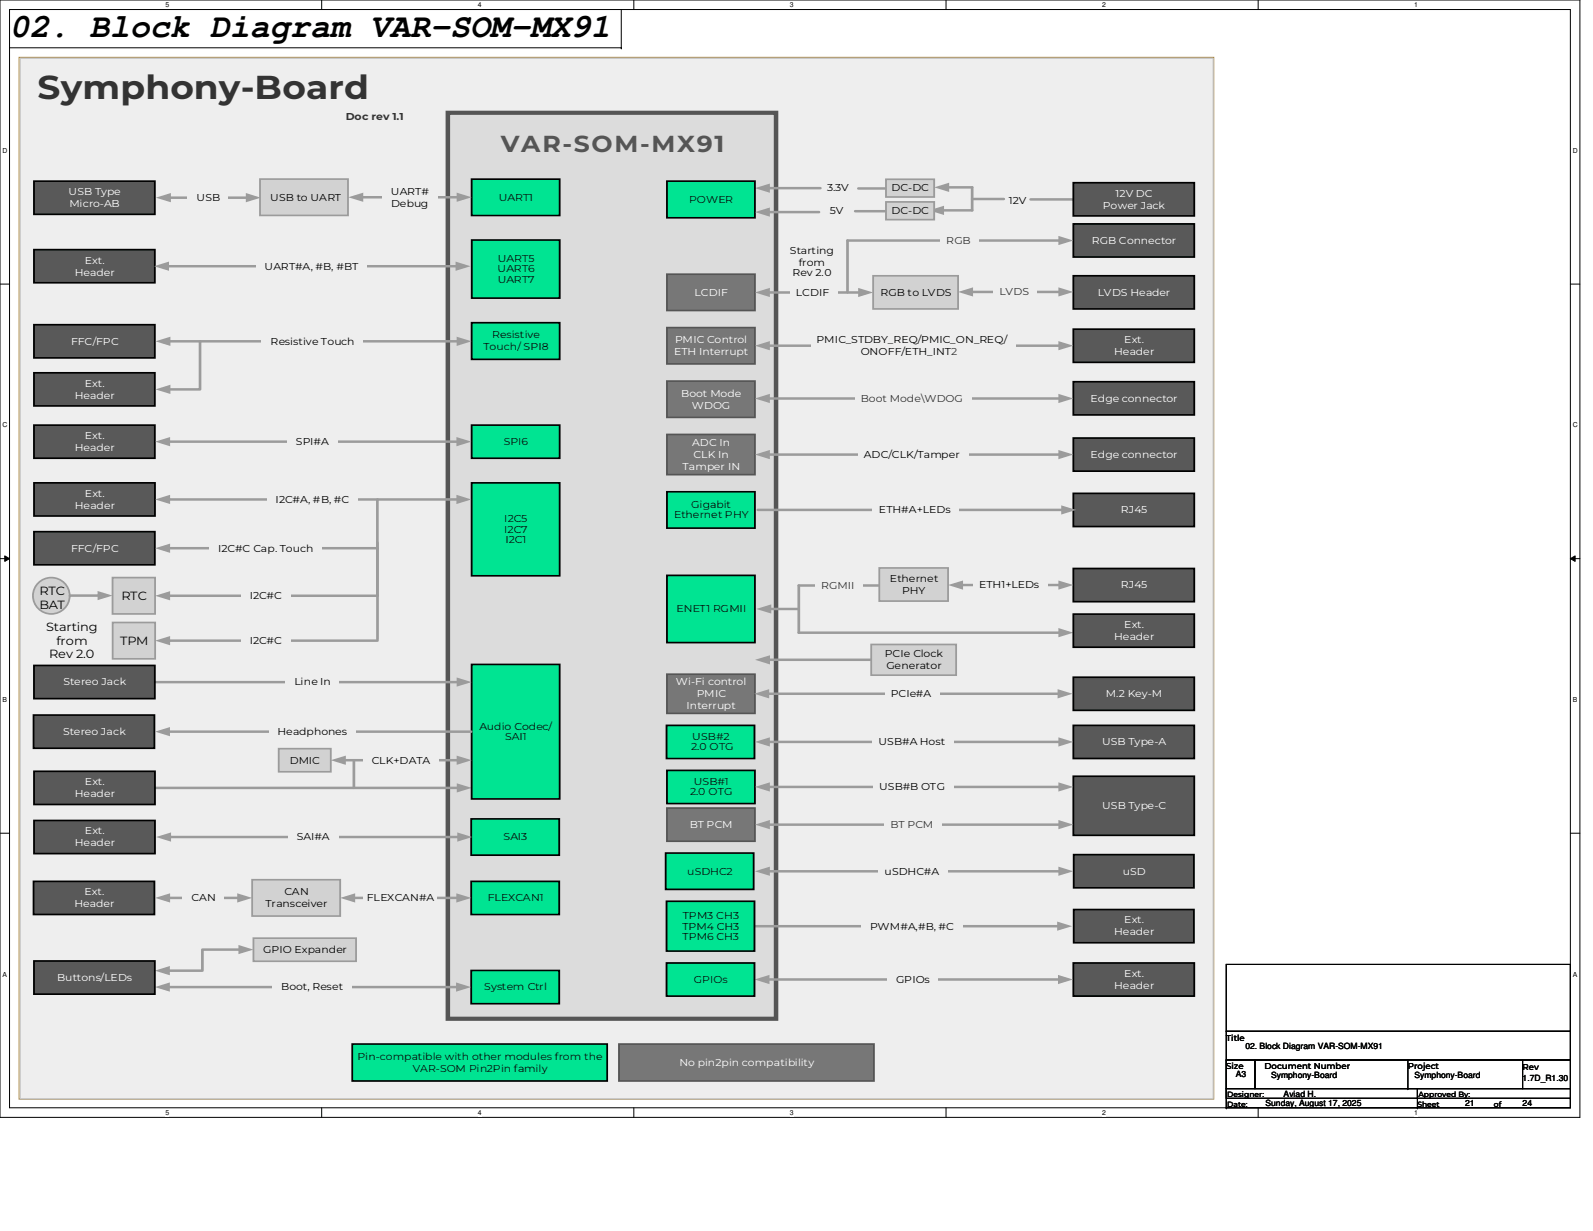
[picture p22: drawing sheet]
<svg xmlns="http://www.w3.org/2000/svg" width="279mm" height="216mm" viewBox="0 0 279 216" stroke-linecap="round" stroke-linejoin="round" font-family="sans-serif">
<defs><g id="words">
<text font-size="5.9" x="1.7" y="6.6">02. Block Diagram VAR-SOM-MX91</text>
<text font-size="5.8" fill="#333" x="6.6" y="17.3">Symphony-Board</text>
<text font-size="4.1" fill="#555" x="87.9" y="26.7">VAR-SOM-MX91</text>
<g font-size="2.1">
<text x="6.9" y="106.7">BAT</text>
<text x="6.9" y="104.3">RTC</text>
<text x="21.3" y="105.2">RTC</text>
<text x="8.1" y="110.7">Starting</text>
<text x="9.9" y="113.2">from</text>
<text x="21.1" y="113">TPM</text>
<text x="8.6" y="115.3">Rev 2.0</text>
</g>
<g font-size="1.8" fill="#333">
<text x="60.6" y="21">Doc rev 1.1</text>
<text x="166" y="42.8">RGB</text>
<text x="175.3" y="51.8">LVDS</text>
<text x="151" y="70.5">Boot Mode\WDOG</text>
<text x="144" y="103.3">RGMII</text>
<text x="156.2" y="145.2">BT PCM</text>
</g>
<g font-size="1.8" fill="#fff">
<text x="12" y="34.2">USB Type</text>
<text x="195.7" y="34.5">12V DC</text>
<text x="12.2" y="36.3">Micro-AB</text>
<text x="193.5" y="36.6">Power Jack</text>
<text x="14.9" y="46.2">Ext.</text>
<text x="191.5" y="42.8">RGB Connector</text>
<text x="13.1" y="48.3">Header</text>
<text x="121.8" y="51.9">LCDIF</text>
<text x="192.6" y="51.9">LVDS Header</text>
<text x="12.5" y="60.4">FFC/FPC</text>
<text x="118.2" y="62.3">ETH Interrupt</text>
<text x="118.4" y="60.2">PMIC Control</text>
<text x="195.4" y="62.3">Header</text>
<text x="197.2" y="60.2">Ext.</text>
<text x="13.1" y="69.9">Header</text>
<text x="14.9" y="67.8">Ext.</text>
<text x="119.5" y="69.5">Boot Mode</text>
<text x="121.4" y="71.6">WDOG</text>
<text x="191.3" y="70.4">Edge connector</text>
<text x="14.9" y="77">Ext.</text>
<text x="13.1" y="79.1">Header</text>
<text x="119.7" y="82.4">Tamper IN</text>
<text x="121.4" y="78.2">ADC In</text>
<text x="121.7" y="80.3">CLK In</text>
<text x="191.3" y="80.3">Edge connector</text>
<text x="13.1" y="89.2">Header</text>
<text x="14.9" y="87.1">Ext.</text>
<text x="196.6" y="90">RJ45</text>
<text x="12.5" y="96.7">FFC/FPC</text>
<text x="196.6" y="103.2">RJ45</text>
<text x="195.4" y="112.2">Header</text>
<text x="197.2" y="110.1">Ext.</text>
<text x="11.1" y="120.2">Stereo Jack</text>
<text x="118.6" y="120.2">Wi-Fi control</text>
<text x="120.4" y="124.4">Interrupt</text>
<text x="122.2" y="122.3">PMIC</text>
<text x="194" y="122.3">M.2 Key-M</text>
<text x="11.1" y="128.9">Stereo Jack</text>
<text x="193.3" y="130.7">USB Type-A</text>
<text x="14.9" y="137.7">Ext.</text>
<text x="13.1" y="139.8">Header</text>
<text x="193.3" y="141.9">USB Type-C</text>
<text x="13.1" y="148.4">Header</text>
<text x="14.9" y="146.3">Ext.</text>
<text x="121" y="145.2">BT PCM</text>
<text x="196.9" y="153.4">uSD</text>
<text x="13" y="159.1">Header</text>
<text x="14.8" y="157">Ext.</text>
<text x="197.2" y="162">Ext.</text>
<text x="195.4" y="164.1">Header</text>
<text x="10" y="172">Buttons/LEDs</text>
<text x="195.4" y="173.4">Header</text>
<text x="197.2" y="171.3">Ext.</text>
<text x="119.2" y="186.9">No pin2pin compatibility</text>
</g>
<g font-size="1.8">
<text x="34.5" y="35.3">USB</text>
<text x="47.4" y="35.2">USB to UART</text>
<text x="68.6" y="34.1">UART#</text>
<text x="145.1" y="33.4">3.3V</text>
<text x="156.4" y="33.6">DC-DC</text>
<text x="176.9" y="35.7">12V</text>
<text x="68.6" y="36.2">Debug</text>
<text x="145.5" y="37.6">5V</text>
<text x="156.4" y="37.5">DC-DC</text>
<text x="46.4" y="47.3">UART#A, #B, #BT</text>
<text x="138.5" y="44.5">Starting</text>
<text x="140.1" y="46.6">from</text>
<text x="139" y="48.5">Rev 2.0</text>
<text x="139.6" y="51.9">LCDIF</text>
<text x="154.4" y="51.9">RGB to LVDS</text>
<text x="47.5" y="60.4">Resistive Touch</text>
<text x="143.2" y="60.2">PMIC_STDBY_REQ/PMIC_ON_REQ/</text>
<text x="151" y="62.3">ONOFF/ETH_INT2</text>
<text x="51.9" y="78.1">SPI#A</text>
<text x="151.5" y="80.3">ADC/CLK/Tamper</text>
<text x="48.3" y="88.2">I2C#A, #B, #C</text>
<text x="154.1" y="90">ETH#A+LEDs</text>
<text x="38.2" y="96.7">I2C#C Cap. Touch</text>
<text x="43.8" y="105.1">I2C#C</text>
<text x="156.1" y="102">Ethernet</text>
<text x="158.3" y="104.2">PHY</text>
<text x="171.7" y="103.2">ETH1+LEDs</text>
<text x="43.8" y="112.9">I2C#C</text>
<text x="155.2" y="115.3">PCIe Clock</text>
<text x="155.5" y="117.4">Generator</text>
<text x="51.6" y="120.2">Line In</text>
<text x="156.3" y="122.3">PCIe#A</text>
<text x="48.7" y="128.9">Headphones</text>
<text x="154.1" y="130.7">USB#A Host</text>
<text x="50.9" y="133.9">DMIC</text>
<text x="65.2" y="133.9">CLK+DATA</text>
<text x="154.2" y="138.6">USB#B OTG</text>
<text x="52.1" y="147.4">SAI#A</text>
<text x="155.1" y="153.4">uSDHC#A</text>
<text x="33.6" y="158.1">CAN</text>
<text x="46.6" y="159.1">Transceiver</text>
<text x="49.9" y="157">CAN</text>
<text x="64.3" y="158.1">FLEXCAN#A</text>
<text x="46.2" y="167.2">GPIO Expander</text>
<text x="152.6" y="163">PWM#A,#B, #C</text>
<text x="49.3" y="173.7">Boot, Reset</text>
<text x="157.2" y="172.4">GPIOs</text>
</g>
<g font-size="1.8" fill="#0c0c0c">
<text x="87.5" y="35.2">UART1</text>
<text x="120.9" y="35.6">POWER</text>
<text x="87.3" y="47.8">UART6</text>
<text x="87.3" y="46">UART5</text>
<text x="87.3" y="49.6">UART7</text>
<text x="86.3" y="59.3">Resistive</text>
<text x="84.8" y="61.4">Touch/ SPI8</text>
<text x="88.4" y="78.1">SPI6</text>
<text x="121.3" y="89.1">Gigabit</text>
<text x="88.4" y="93.4">I2C7</text>
<text x="88.5" y="91.6">I2C5</text>
<text x="88.6" y="95.2">I2C1</text>
<text x="118.2" y="90.9">Ethernet PHY</text>
<text x="118.7" y="107.4">ENET1 RGMII</text>
<text x="84.1" y="128">Audio Codec/</text>
<text x="88.6" y="129.8">SAI1</text>
<text x="121.2" y="131.6">2.0 OTG</text>
<text x="121.4" y="129.8">USB#2</text>
<text x="121.7" y="137.7">USB#1</text>
<text x="121.1" y="139.5">2.0 OTG</text>
<text x="88.3" y="147.4">SAI3</text>
<text x="120.5" y="153.4">uSDHC2</text>
<text x="85.5" y="158.1">FLEXCAN1</text>
<text x="119.8" y="161.2">TPM3 CH3</text>
<text x="119.7" y="163">TPM4 CH3</text>
<text x="119.7" y="164.8">TPM6 CH3</text>
<text x="84.9" y="173.7">System Ctrl</text>
<text x="121.7" y="172.4">GPIOs</text>
<text x="62.7" y="185.9">Pin-compatible with other modules from the</text>
<text x="72.4" y="188">VAR-SOM Pin2Pin family</text>
</g>
<g font-size="1.5">
<text x="215.1" y="182.5">Title</text>
<text x="218.4" y="183.9">02. Block Diagram VAR-SOM-MX91</text>
<text x="215.1" y="187.6">Size</text>
<text x="216.8" y="188.9">A3</text>
<text x="221.8" y="187.6">Document Number</text>
<text x="223" y="189.1">Symphony-Board</text>
<text x="246.9" y="187.6">Project</text>
<text x="248.1" y="189.1">Symphony-Board</text>
<text x="267" y="189.6">1.7D_R1.30</text>
<text x="267" y="187.7">Rev</text>
<text x="222" y="194">Sunday, August 17, 2025</text>
<text x="225.1" y="192.4">Aviad H.</text>
<text x="257" y="194">21</text>
<text x="267" y="194">24</text>
</g>
<g font-size="1.3">
<text x="215.2" y="194.1">Date:</text>
<text x="215.2" y="192.4">Designer:</text>
<text x="248.6" y="194.1">Sheet</text>
<text x="248.8" y="192.4">Approved By:</text>
<text x="262" y="194.1">of</text>
</g>
<g font-size="1.2">
<text x="29" y="1.2">5</text>
<text x="83.8" y="1.2">4</text>
<text x="138.5" y="1.2">3</text>
<text x="193.3" y="1.2">2</text>
<text x="248" y="1.2">1</text>
<text x=".4" y="26.8">D</text>
<text x="275.9" y="26.8">D</text>
<text x=".4" y="75">C</text>
<text x="275.9" y="75">C</text>
<text x=".4" y="123.1">B</text>
<text x="275.9" y="123.1">B</text>
<text x=".4" y="171.3">A</text>
<text x="275.9" y="171.3">A</text>
<text x="29" y="195.5">5</text>
<text x="83.8" y="195.5">4</text>
<text x="138.5" y="195.5">3</text>
<text x="193.3" y="195.5">2</text>
<text x="248" y="195.5">1</text>
</g>
</g></defs>
<path d="M0 0h277.1v196h-277.1zM1.7 1.7h273.7v192.6h-273.7z" fill="none" stroke="#000" stroke-width=".18"/>
<g fill="#fff">
<path d="M29 .2h.7v1.3h-.7z"/>
<path d="M29 194.5h.7v1.3h-.7z"/>
</g>
<path d="M56.4 0v1.7M56.4 194.3v1.7" fill="none" stroke="#000" stroke-width=".18"/>
<g fill="#fff">
<path d="M83.8 .2h.7v1.3h-.7z"/>
<path d="M83.8 194.5h.7v1.3h-.7z"/>
</g>
<path d="M111.2 0v1.7M111.2 194.3v1.7" fill="none" stroke="#000" stroke-width=".18"/>
<g fill="#fff">
<path d="M138.5 .2h.7v1.3h-.7z"/>
<path d="M138.5 194.5h.7v1.3h-.7z"/>
</g>
<path d="M165.9 0v1.7M165.9 194.3v1.7" fill="none" stroke="#000" stroke-width=".18"/>
<g fill="#fff">
<path d="M193.3 .2h.7v1.3h-.7z"/>
<path d="M193.3 194.5h.7v1.3h-.7z"/>
</g>
<path d="M220.7 0v1.7M220.7 194.3v1.7" fill="none" stroke="#000" stroke-width=".18"/>
<g fill="#fff">
<path d="M248 .2h.7v1.3h-.7z"/>
<path d="M248 194.5h.7v1.3h-.7z"/>
<path d="M.4 25.7h.9v1.4h-.9z"/>
<path d="M275.9 25.7h.8v1.4h-.8z"/>
<path d="M.4 73.9h.9v1.3h-.9z"/>
<path d="M275.9 73.9h.8v1.3h-.8z"/>
</g>
<path d="M0 49.8h1.7M275.4 49.8h1.7" fill="none" stroke="#000" stroke-width=".18"/>
<g fill="#fff">
<path d="M.4 122.1h.8v1.3h-.8z"/>
<path d="M275.9 122.1h.7v1.3h-.7z"/>
</g>
<path d="M0 98h1.7M.8 97.5l.9 .5-.9 .5zM275.4 98l.9-.5v1zM275.4 98h1.7" fill="none" stroke="#000" stroke-width=".18"/>
<path d="M.8 97.5l.9 .5-.9 .5zM275.4 98l.9-.5v1z" fill="#000"/>
<g fill="#fff">
<path d="M.4 170.2h.8v1.3h-.8z"/>
<path d="M275.8 170.2h.8v1.3h-.8z"/>
</g>
<path d="M1.7 8.4h107.3M109 8.4h.1M109 1.7v6.7M0 146.1h1.7M275.4 146.1h1.7" fill="none" stroke="#000" stroke-width=".18"/>
<path d="M3.3 10.1h209.6v182.7h-209.6z" fill-rule="evenodd" fill="#fff"/>
<path d="M3.3 10.1h209.6v182.7h-209.6z" fill="none" stroke="#a84" stroke-width=".18"/>
<path d="M3.6 10.3h209.2v182.4h-209.2z" fill-rule="evenodd" fill="#eee"/>
<path d="M3.6 10.3h209.2v182.4h-209.2z" fill="none" stroke="#c8c8c8" stroke-width=".18"/>
<path d="M78.5 19.8h57.6v158.9h-57.6z" fill-rule="evenodd" fill="#dcdcdc"/>
<path d="M78.5 19.8h57.6v158.9h-57.6z" fill="none" stroke="#555" stroke-width=".76"/>
<path d="M61.8 183.1h44.7v6.5h-44.7z" fill-rule="evenodd" fill="#00e492"/>
<path d="M61.8 183.1h44.7v6.5h-44.7z" fill="none" stroke="#000" stroke-width=".31"/>
<path d="M108.6 183.1h44.7v6.5h-44.7z" fill-rule="evenodd" fill="#777"/>
<path d="M108.6 183.1h44.7v6.5h-44.7z" fill="none" stroke="#555" stroke-width=".31"/>
<path d="M117 86.3h15.4v6.3h-15.4z" fill-rule="evenodd" fill="#00e492"/>
<path d="M117 86.3h15.4v6.3h-15.4z" fill="none" stroke="#000" stroke-width=".31"/>
<path d="M188.3 86.5h21.2v5.9h-21.2z" fill-rule="evenodd" fill="#595959"/>
<path d="M188.3 86.5h21.2v5.9h-21.2z" fill="none" stroke="#000" stroke-width=".31"/>
<path d="M140.1 102.7h14.1" fill="none" stroke="#9b9b9b" stroke-width=".45"/>
<path d="M143 101.6h8.3v2.1h-8.3z" fill-rule="evenodd" fill="#eee"/>
<path d="M188.3 149.9h21.1v5.8h-21.1z" fill-rule="evenodd" fill="#595959"/>
<path d="M188.3 149.9h21.1v5.8h-21.1z" fill="none" stroke="#000" stroke-width=".31"/>
<path d="M116.8 149.6h15.4v6.4h-15.4z" fill-rule="evenodd" fill="#00e492"/>
<path d="M116.8 149.6h15.4v6.4h-15.4z" fill="none" stroke="#000" stroke-width=".31"/>
<path d="M188.3 168.9h21.2v5.8h-21.2z" fill-rule="evenodd" fill="#595959"/>
<path d="M188.3 168.9h21.2v5.8h-21.2z" fill="none" stroke="#000" stroke-width=".31"/>
<path d="M188.3 159.5h21.1v5.8h-21.1z" fill-rule="evenodd" fill="#595959"/>
<path d="M188.3 159.5h21.1v5.8h-21.1z" fill="none" stroke="#000" stroke-width=".31"/>
<path d="M117 141.7h15.4v5.8h-15.4z" fill-rule="evenodd" fill="#777"/>
<path d="M117 141.7h15.4v5.8h-15.4z" fill="none" stroke="#555" stroke-width=".31"/>
<path d="M188.3 136.1h21.2v10.4h-21.2z" fill-rule="evenodd" fill="#595959"/>
<path d="M188.3 136.1h21.2v10.4h-21.2z" fill="none" stroke="#000" stroke-width=".31"/>
<path d="M117 135.1h15.4v5.8h-15.4z" fill-rule="evenodd" fill="#00e492"/>
<path d="M117 135.1h15.4v5.8h-15.4z" fill="none" stroke="#000" stroke-width=".31"/>
<path d="M134.8 138h51" fill="none" stroke="#9b9b9b" stroke-width=".45"/>
<g fill="#9b9b9b">
<path d="M132.4 138l2.6-.8v1.6z"/>
<path d="M185.6 137.2l2.7 .8-2.7 .8z"/>
</g>
<path d="M153.1 137h14.1v2.1h-14.1z" fill-rule="evenodd" fill="#eee"/>
<path d="M134.8 144.6h51" fill="none" stroke="#9b9b9b" stroke-width=".45"/>
<g fill="#9b9b9b">
<path d="M132.4 144.6l2.6-.8v1.6z"/>
<path d="M185.6 143.8l2.7 .8-2.7 .8z"/>
</g>
<path d="M155.1 143.6h10.1v2.1h-10.1z" fill-rule="evenodd" fill="#eee"/>
<path d="M116.9 127.2h15.4v5.8h-15.4z" fill-rule="evenodd" fill="#00e492"/>
<path d="M116.9 127.2h15.4v5.8h-15.4z" fill="none" stroke="#000" stroke-width=".31"/>
<path d="M188.3 127.2h21.2v5.8h-21.2z" fill-rule="evenodd" fill="#595959"/>
<path d="M188.3 127.2h21.2v5.8h-21.2z" fill="none" stroke="#000" stroke-width=".31"/>
<path d="M134.8 130.1h51" fill="none" stroke="#9b9b9b" stroke-width=".45"/>
<g fill="#9b9b9b">
<path d="M132.4 130.1l2.6-.8v1.6z"/>
<path d="M185.6 129.3l2.7 .8-2.7 .8z"/>
</g>
<path d="M153 129.1h14.3v2.1h-14.3z" fill-rule="evenodd" fill="#eee"/>
<path d="M117 76.2h15.4v7h-15.4z" fill-rule="evenodd" fill="#777"/>
<path d="M117 76.2h15.4v7h-15.4z" fill="none" stroke="#555" stroke-width=".31"/>
<path d="M188.3 76.8h21.2v5.8h-21.2z" fill-rule="evenodd" fill="#595959"/>
<path d="M188.3 76.8h21.2v5.8h-21.2z" fill="none" stroke="#000" stroke-width=".31"/>
<path d="M134.8 79.7h51" fill="none" stroke="#9b9b9b" stroke-width=".45"/>
<g fill="#9b9b9b">
<path d="M132.4 79.7l2.6-.8v1.6z"/>
<path d="M185.6 78.9l2.7 .8-2.7 .8z"/>
</g>
<path d="M150.5 78.7h19.3v2.1h-19.3z" fill-rule="evenodd" fill="#eee"/>
<path d="M134.8 33h9.1" fill="none" stroke="#9b9b9b" stroke-width=".45"/>
<path d="M132.4 33l2.6-.8v1.6z" fill="#9b9b9b"/>
<path d="M117 31.8h15.4v6.4h-15.4z" fill-rule="evenodd" fill="#00e492"/>
<path d="M117 31.8h15.4v6.4h-15.4z" fill="none" stroke="#000" stroke-width=".31"/>
<path d="M134.8 37.2h8.8" fill="none" stroke="#9b9b9b" stroke-width=".45"/>
<path d="M132.4 37.2l2.6-.8v1.6z" fill="#9b9b9b"/>
<path d="M150 37h6.2M165.4 36.9h5.1" fill="none" stroke="#9b9b9b" stroke-width=".45"/>
<path d="M162.9 36.9l2.7-.8v1.6z" fill="#9b9b9b"/>
<path d="M166.3 32.9h4.2" fill="none" stroke="#9b9b9b" stroke-width=".45"/>
<path d="M163.9 32.9l2.6-.9v1.7z" fill="#9b9b9b"/>
<path d="M170.5 32.9v4M170.5 34.9h5.6M180.8 35h7.5" fill="none" stroke="#9b9b9b" stroke-width=".45"/>
<path d="M188.3 32h21.2v5.9h-21.2z" fill-rule="evenodd" fill="#595959"/>
<path d="M188.3 32h21.2v5.9h-21.2z" fill="none" stroke="#000" stroke-width=".31"/>
<path d="M150.5 33.1h5.8" fill="none" stroke="#9b9b9b" stroke-width=".45"/>
<path d="M155.4 31.4h8.5v3.2h-8.5z" fill-rule="evenodd" fill="#d2d2d2"/>
<path d="M155.4 31.4h8.5v3.2h-8.5z" fill="none" stroke="#9b9b9b" stroke-width=".31"/>
<path d="M155.4 35.4h8.5v3.1h-8.5z" fill-rule="evenodd" fill="#d2d2d2"/>
<path d="M155.4 35.4h8.5v3.1h-8.5z" fill="none" stroke="#9b9b9b" stroke-width=".31"/>
<path d="M117 118.2h15.4v6.9h-15.4z" fill-rule="evenodd" fill="#777"/>
<path d="M117 118.2h15.4v6.9h-15.4z" fill="none" stroke="#555" stroke-width=".31"/>
<path d="M134.8 115.7h21.1" fill="none" stroke="#9b9b9b" stroke-width=".45"/>
<path d="M132.4 115.7l2.7-.8v1.6z" fill="#9b9b9b"/>
<path d="M152.8 113h14.9v5.4h-14.9z" fill-rule="evenodd" fill="#d2d2d2"/>
<path d="M152.8 113h14.9v5.4h-14.9z" fill="none" stroke="#9b9b9b" stroke-width=".31"/>
<path d="M188.3 118.8h21.2v5.8h-21.2z" fill-rule="evenodd" fill="#595959"/>
<path d="M188.3 118.8h21.2v5.8h-21.2z" fill="none" stroke="#000" stroke-width=".31"/>
<path d="M82.6 170.2h15.5v5.8h-15.5z" fill-rule="evenodd" fill="#00e492"/>
<path d="M82.6 170.2h15.5v5.8h-15.5z" fill="none" stroke="#000" stroke-width=".31"/>
<path d="M44.4 164.5h18.1v4.1h-18.1z" fill-rule="evenodd" fill="#d2d2d2"/>
<path d="M44.4 164.5h18.1v4.1h-18.1z" fill="none" stroke="#9b9b9b" stroke-width=".31"/>
<path d="M42 166.5h-6.5v3.7h-5.9" fill="none" stroke="#9b9b9b" stroke-width=".45"/>
<g fill="#9b9b9b">
<path d="M41.8 165.7l2.6 .8-2.6 .8z"/>
<path d="M27.2 170.2l2.6-.8v1.6z"/>
</g>
<path d="M44.2 154.3h15.5v6.4h-15.5z" fill-rule="evenodd" fill="#d2d2d2"/>
<path d="M44.2 154.3h15.5v6.4h-15.5z" fill="none" stroke="#9b9b9b" stroke-width=".31"/>
<path d="M82.6 154.6h15.5v5.8h-15.5z" fill-rule="evenodd" fill="#00e492"/>
<path d="M82.6 154.6h15.5v5.8h-15.5z" fill="none" stroke="#000" stroke-width=".31"/>
<path d="M5.9 154.6h21.2v5.8h-21.2z" fill-rule="evenodd" fill="#595959"/>
<path d="M5.9 154.6h21.2v5.8h-21.2z" fill="none" stroke="#000" stroke-width=".31"/>
<path d="M62.1 157.5h18.2" fill="none" stroke="#9b9b9b" stroke-width=".45"/>
<g fill="#9b9b9b">
<path d="M59.7 157.5l2.6-.8v1.6z"/>
<path d="M80 156.7l2.7 .8-2.7 .8z"/>
</g>
<path d="M63.8 156.4h12.8v2.1h-12.8z" fill-rule="evenodd" fill="#eee"/>
<path d="M82.6 143.6h15.5v6.4h-15.5z" fill-rule="evenodd" fill="#00e492"/>
<path d="M82.6 143.6h15.5v6.4h-15.5z" fill="none" stroke="#000" stroke-width=".31"/>
<path d="M6 143.9h21.2v5.8h-21.2z" fill-rule="evenodd" fill="#595959"/>
<path d="M6 143.9h21.2v5.8h-21.2z" fill="none" stroke="#000" stroke-width=".31"/>
<path d="M82.7 74.6h15.5v5.8h-15.5z" fill-rule="evenodd" fill="#00e492"/>
<path d="M82.7 74.6h15.5v5.8h-15.5z" fill="none" stroke="#000" stroke-width=".31"/>
<path d="M6 74.6h21.2v5.8h-21.2z" fill-rule="evenodd" fill="#595959"/>
<path d="M6 74.6h21.2v5.8h-21.2z" fill="none" stroke="#000" stroke-width=".31"/>
<path d="M6 43.8h21.2v5.8h-21.2z" fill-rule="evenodd" fill="#595959"/>
<path d="M6 43.8h21.2v5.8h-21.2z" fill="none" stroke="#000" stroke-width=".31"/>
<path d="M82.7 42.1h15.5v10.2h-15.5z" fill-rule="evenodd" fill="#00e492"/>
<path d="M82.7 42.1h15.5v10.2h-15.5z" fill="none" stroke="#000" stroke-width=".31"/>
<path d="M82.7 84.7h15.5v16.3h-15.5z" fill-rule="evenodd" fill="#00e492"/>
<path d="M82.7 84.7h15.5v16.3h-15.5z" fill="none" stroke="#000" stroke-width=".31"/>
<path d="M6 93.2h21.2v5.9h-21.2z" fill-rule="evenodd" fill="#595959"/>
<path d="M6 93.2h21.2v5.9h-21.2z" fill="none" stroke="#000" stroke-width=".31"/>
<path d="M19.7 101.3h7.5v6.4h-7.5z" fill-rule="evenodd" fill="#d2d2d2"/>
<path d="M19.7 101.3h7.5v6.4h-7.5z" fill="none" stroke="#9b9b9b" stroke-width=".31"/>
<circle cx="9" cy="104.5" r="3.2" fill="#d2d2d2"/>
<circle cx="9" cy="104.5" r="3.2" fill="none" stroke="#9b9b9b" stroke-width=".31"/>
<path d="M12.3 104.5h5" fill="none" stroke="#9b9b9b" stroke-width=".45"/>
<path d="M17.1 103.7l2.6 .8-2.6 .8z" fill="#9b9b9b"/>
<path d="M66.2 87.6v16.9" fill="none" stroke="#9b9b9b" stroke-width=".45"/>
<path d="M6 84.7h21.2v5.8h-21.2z" fill-rule="evenodd" fill="#595959"/>
<path d="M6 84.7h21.2v5.8h-21.2z" fill="none" stroke="#000" stroke-width=".31"/>
<path d="M48.9 131.3h9.1v4.1h-9.1z" fill-rule="evenodd" fill="#d2d2d2"/>
<path d="M48.9 131.3h9.1v4.1h-9.1z" fill="none" stroke="#9b9b9b" stroke-width=".31"/>
<path d="M24.6 138.2h55.7" fill="none" stroke="#9b9b9b" stroke-width=".45"/>
<path d="M80.1 137.4l2.6 .8-2.6 .8z" fill="#9b9b9b"/>
<path d="M82.7 116.5h15.5v23.6h-15.5z" fill-rule="evenodd" fill="#00e492"/>
<path d="M82.7 116.5h15.5v23.6h-15.5z" fill="none" stroke="#000" stroke-width=".31"/>
<path d="M5.9 125.4h21.2v5.8h-21.2z" fill-rule="evenodd" fill="#595959"/>
<path d="M5.9 125.4h21.2v5.8h-21.2z" fill="none" stroke="#000" stroke-width=".31"/>
<path d="M60.4 133.3h19.9" fill="none" stroke="#9b9b9b" stroke-width=".45"/>
<g fill="#9b9b9b">
<path d="M58 133.3l2.7-.8v1.6z"/>
<path d="M80.1 132.5l2.6 .8-2.6 .8z"/>
</g>
<path d="M63.6 132.3h13.3v2.1h-13.3z" fill-rule="evenodd" fill="#eee"/>
<path d="M6 135.3h21.2v5.8h-21.2z" fill-rule="evenodd" fill="#595959"/>
<path d="M6 135.3h21.2v5.8h-21.2z" fill="none" stroke="#000" stroke-width=".31"/>
<path d="M62.1 133.3v4.9" fill="none" stroke="#9b9b9b" stroke-width=".45"/>
<path d="M154.2 99.6h12.1v5.8h-12.1z" fill-rule="evenodd" fill="#d2d2d2"/>
<path d="M154.2 99.6h12.1v5.8h-12.1z" fill="none" stroke="#9b9b9b" stroke-width=".31"/>
<path d="M117 100.9h15.4v11.8h-15.4z" fill-rule="evenodd" fill="#00e492"/>
<path d="M117 100.9h15.4v11.8h-15.4z" fill="none" stroke="#000" stroke-width=".31"/>
<path d="M140.1 111h45.7" fill="none" stroke="#9b9b9b" stroke-width=".45"/>
<path d="M185.6 110.2l2.7 .8-2.7 .8z" fill="#9b9b9b"/>
<path d="M188.3 107.7h21.2v5.8h-21.2z" fill-rule="evenodd" fill="#595959"/>
<path d="M188.3 107.7h21.2v5.8h-21.2z" fill="none" stroke="#000" stroke-width=".31"/>
<path d="M188.3 99.7h21.2v5.8h-21.2z" fill-rule="evenodd" fill="#595959"/>
<path d="M188.3 99.7h21.2v5.8h-21.2z" fill="none" stroke="#000" stroke-width=".31"/>
<path d="M135.1 106.8h5" fill="none" stroke="#9b9b9b" stroke-width=".45"/>
<path d="M132.6 106.8l2.7-.8v1.6z" fill="#9b9b9b"/>
<path d="M188.3 67h21.2v5.8h-21.2z" fill-rule="evenodd" fill="#595959"/>
<path d="M188.3 67h21.2v5.8h-21.2z" fill="none" stroke="#000" stroke-width=".31"/>
<path d="M117 66.8h15.4v6.4h-15.4z" fill-rule="evenodd" fill="#777"/>
<path d="M117 66.8h15.4v6.4h-15.4z" fill="none" stroke="#555" stroke-width=".31"/>
<path d="M134.8 69.9h51" fill="none" stroke="#9b9b9b" stroke-width=".45"/>
<g fill="#9b9b9b">
<path d="M132.4 69.9l2.6-.8v1.6z"/>
<path d="M185.6 69.1l2.7 .8-2.7 .8z"/>
</g>
<path d="M149.9 68.8h20.5v2.1h-20.5z" fill-rule="evenodd" fill="#eee"/>
<path d="M19.8 109.2h7.4v6.3h-7.4z" fill-rule="evenodd" fill="#d2d2d2"/>
<path d="M19.8 109.2h7.4v6.3h-7.4z" fill="none" stroke="#9b9b9b" stroke-width=".31"/>
<path d="M66.2 95.2v16.9" fill="none" stroke="#9b9b9b" stroke-width=".45"/>
<path d="M117 57.5h15.4v6.3h-15.4z" fill-rule="evenodd" fill="#777"/>
<path d="M117 57.5h15.4v6.3h-15.4z" fill="none" stroke="#555" stroke-width=".31"/>
<path d="M188.3 57.7h21.2v5.9h-21.2z" fill-rule="evenodd" fill="#595959"/>
<path d="M188.3 57.7h21.2v5.9h-21.2z" fill="none" stroke="#000" stroke-width=".31"/>
<path d="M134.8 60.6h51" fill="none" stroke="#9b9b9b" stroke-width=".45"/>
<g fill="#9b9b9b">
<path d="M132.4 60.6l2.6-.8v1.6z"/>
<path d="M185.6 59.8l2.7 .8-2.7 .8z"/>
</g>
<path d="M142.2 58.5h35.9v4.2h-35.9z" fill-rule="evenodd" fill="#eee"/>
<path d="M188.3 39.3h21.2v5.8h-21.2z" fill-rule="evenodd" fill="#595959"/>
<path d="M188.3 39.3h21.2v5.8h-21.2z" fill="none" stroke="#000" stroke-width=".31"/>
<path d="M117 48.1h15.4v6.4h-15.4z" fill-rule="evenodd" fill="#777"/>
<path d="M117 48.1h15.4v6.4h-15.4z" fill="none" stroke="#555" stroke-width=".31"/>
<path d="M188.3 48.4h21.2v5.8h-21.2z" fill-rule="evenodd" fill="#595959"/>
<path d="M188.3 48.4h21.2v5.8h-21.2z" fill="none" stroke="#000" stroke-width=".31"/>
<path d="M134.8 51.3h15.9" fill="none" stroke="#9b9b9b" stroke-width=".45"/>
<g fill="#9b9b9b">
<path d="M132.4 51.3l2.6-.8v1.6z"/>
<path d="M150.5 50.5l2.6 .8-2.6 .8z"/>
</g>
<path d="M138.5 50.2h8.4v2.1h-8.4z" fill-rule="evenodd" fill="#eee"/>
<path d="M153.1 48.4h14.9v5.8h-14.9z" fill-rule="evenodd" fill="#d2d2d2"/>
<path d="M153.1 48.4h14.9v5.8h-14.9z" fill="none" stroke="#9b9b9b" stroke-width=".31"/>
<path d="M170.5 51.2h15.3" fill="none" stroke="#9b9b9b" stroke-width=".45"/>
<g fill="#9b9b9b">
<path d="M168 51.2l2.7-.8v1.6z"/>
<path d="M185.6 50.4l2.7 .8-2.7 .8z"/>
</g>
<path d="M174.2 50.1h7.7v2.2h-7.7z" fill-rule="evenodd" fill="#eee"/>
<path d="M148.6 42.2h37.2" fill="none" stroke="#9b9b9b" stroke-width=".45"/>
<path d="M185.6 41.4l2.7 .8-2.7 .8z" fill="#9b9b9b"/>
<path d="M164.9 41.1h6.8v2.1h-6.8z" fill-rule="evenodd" fill="#eee"/>
<path d="M148.6 42.2v9.1M134.7 121.7h51" fill="none" stroke="#9b9b9b" stroke-width=".45"/>
<g fill="#9b9b9b">
<path d="M132.3 121.7l2.6-.8v1.6z"/>
<path d="M185.5 120.9l2.6 .8-2.6 .8z"/>
</g>
<path d="M155.2 120.6h9.6v2.1h-9.6z" fill-rule="evenodd" fill="#eee"/>
<path d="M132.9 89.4h53.5" fill="none" stroke="#9b9b9b" stroke-width=".45"/>
<path d="M186.1 88.6l2.7 .8-2.7 .8z" fill="#9b9b9b"/>
<path d="M153.1 88.4h15.1v2.1h-15.1z" fill-rule="evenodd" fill="#eee"/>
<path d="M168.7 102.6h17.1" fill="none" stroke="#9b9b9b" stroke-width=".45"/>
<g fill="#9b9b9b">
<path d="M166.3 102.6l2.6-.8v1.6z"/>
<path d="M185.6 101.8l2.7 .8-2.7 .8z"/>
</g>
<path d="M170.7 101.6h13v2.1h-13z" fill-rule="evenodd" fill="#eee"/>
<path d="M140.1 102.7v8.3M134.8 152.8h51" fill="none" stroke="#9b9b9b" stroke-width=".45"/>
<g fill="#9b9b9b">
<path d="M132.4 152.8l2.6-.8v1.6z"/>
<path d="M185.6 152l2.7 .8-2.7 .8z"/>
</g>
<path d="M154.1 151.8h12.1v2.1h-12.1z" fill-rule="evenodd" fill="#eee"/>
<path d="M132.2 162.4h53.4" fill="none" stroke="#9b9b9b" stroke-width=".45"/>
<path d="M185.4 161.6l2.6 .8-2.6 .8z" fill="#9b9b9b"/>
<path d="M151.1 161.4h17.7v2.1h-17.7z" fill-rule="evenodd" fill="#eee"/>
<path d="M134.7 171.8h51.1" fill="none" stroke="#9b9b9b" stroke-width=".45"/>
<g fill="#9b9b9b">
<path d="M132.3 171.8l2.7-.8v1.6z"/>
<path d="M185.6 171l2.6 .8-2.6 .8z"/>
</g>
<path d="M155.6 170.7h8.9v2.1h-8.9z" fill-rule="evenodd" fill="#eee"/>
<path d="M29.6 173.1h50.6" fill="none" stroke="#9b9b9b" stroke-width=".45"/>
<g fill="#9b9b9b">
<path d="M27.2 173.1l2.6-.8v1.6z"/>
<path d="M80 172.3l2.6 .8-2.6 .8z"/>
</g>
<path d="M47.8 172.1h13.8v2.1h-13.8z" fill-rule="evenodd" fill="#eee"/>
<path d="M6 168.5h21.2v5.9h-21.2z" fill-rule="evenodd" fill="#595959"/>
<path d="M6 168.5h21.2v5.9h-21.2z" fill="none" stroke="#000" stroke-width=".31"/>
<path d="M29.6 157.5h12.2" fill="none" stroke="#9b9b9b" stroke-width=".45"/>
<g fill="#9b9b9b">
<path d="M27.2 157.5l2.6-.8v1.6z"/>
<path d="M41.6 156.7l2.6 .8-2.6 .8z"/>
</g>
<path d="M32 156.4h7.3v2.1h-7.3z" fill-rule="evenodd" fill="#eee"/>
<path d="M29.8 146.8h50.6" fill="none" stroke="#9b9b9b" stroke-width=".45"/>
<g fill="#9b9b9b">
<path d="M27.4 146.8l2.6-.8v1.6z"/>
<path d="M80.2 146l2.6 .8-2.6 .8z"/>
</g>
<path d="M50.5 145.8h8.8v2.1h-8.8z" fill-rule="evenodd" fill="#eee"/>
<path d="M29.6 128.3h53" fill="none" stroke="#9b9b9b" stroke-width=".45"/>
<path d="M27.2 128.3l2.6-.8v1.6z" fill="#9b9b9b"/>
<path d="M47.1 127.3h15.2v2.1h-15.2z" fill-rule="evenodd" fill="#eee"/>
<path d="M27.3 119.6h53" fill="none" stroke="#9b9b9b" stroke-width=".45"/>
<path d="M80.1 118.8l2.6 .8-2.6 .8z" fill="#9b9b9b"/>
<path d="M50.1 118.6h9.4v2.1h-9.4z" fill-rule="evenodd" fill="#eee"/>
<path d="M29.6 112.4h36.6" fill="none" stroke="#9b9b9b" stroke-width=".45"/>
<path d="M27.2 112.4l2.6-.8v1.6z" fill="#9b9b9b"/>
<path d="M42.2 111.3h8.7v2.1h-8.7z" fill-rule="evenodd" fill="#eee"/>
<path d="M29.6 104.5h36.6" fill="none" stroke="#9b9b9b" stroke-width=".45"/>
<path d="M27.2 104.5l2.6-.8v1.6z" fill="#9b9b9b"/>
<path d="M42.2 103.4h8.7v2.1h-8.7z" fill-rule="evenodd" fill="#eee"/>
<path d="M29.6 96.1h36.6" fill="none" stroke="#9b9b9b" stroke-width=".45"/>
<path d="M27.2 96.1l2.6-.8v1.7z" fill="#9b9b9b"/>
<path d="M36.7 95.1h19.8v2.1h-19.8z" fill-rule="evenodd" fill="#eee"/>
<path d="M29.6 87.6h50.7" fill="none" stroke="#9b9b9b" stroke-width=".45"/>
<g fill="#9b9b9b">
<path d="M27.2 87.6l2.6-.8v1.6z"/>
<path d="M80.1 86.8l2.6 .8-2.6 .8z"/>
</g>
<path d="M46.8 86.5h15.9v2.1h-15.9z" fill-rule="evenodd" fill="#eee"/>
<path d="M29.6 77.5h50.7" fill="none" stroke="#9b9b9b" stroke-width=".45"/>
<g fill="#9b9b9b">
<path d="M27.2 77.5l2.6-.8v1.6z"/>
<path d="M80.1 76.7l2.6 .8-2.6 .8z"/>
</g>
<path d="M50.4 76.4h8.8v2.1h-8.8z" fill-rule="evenodd" fill="#eee"/>
<path d="M29.4 46.7h50.7" fill="none" stroke="#9b9b9b" stroke-width=".45"/>
<g fill="#9b9b9b">
<path d="M27 46.7l2.6-.8v1.6z"/>
<path d="M79.9 45.9l2.6 .8-2.6 .8z"/>
</g>
<path d="M44.9 45.6h19.4v2.2h-19.4z" fill-rule="evenodd" fill="#eee"/>
<path d="M116.9 158.1h15.4v8.7h-15.4z" fill-rule="evenodd" fill="#00e492"/>
<path d="M116.9 158.1h15.4v8.7h-15.4z" fill="none" stroke="#000" stroke-width=".31"/>
<path d="M116.9 168.9h15.4v5.8h-15.4z" fill-rule="evenodd" fill="#00e492"/>
<path d="M116.9 168.9h15.4v5.8h-15.4z" fill="none" stroke="#000" stroke-width=".31"/>
<path d="M6 116.7h21.2v5.8h-21.2z" fill-rule="evenodd" fill="#595959"/>
<path d="M6 116.7h21.2v5.8h-21.2z" fill="none" stroke="#000" stroke-width=".31"/>
<path d="M82.7 56.6h15.5v6.4h-15.5z" fill-rule="evenodd" fill="#00e492"/>
<path d="M82.7 56.6h15.5v6.4h-15.5z" fill="none" stroke="#000" stroke-width=".31"/>
<path d="M6 56.9h21.2v5.9h-21.2z" fill-rule="evenodd" fill="#595959"/>
<path d="M6 56.9h21.2v5.9h-21.2z" fill="none" stroke="#000" stroke-width=".31"/>
<path d="M6 65.4h21.2v5.8h-21.2z" fill-rule="evenodd" fill="#595959"/>
<path d="M6 65.4h21.2v5.8h-21.2z" fill="none" stroke="#000" stroke-width=".31"/>
<path d="M29.7 59.9h50.6" fill="none" stroke="#9b9b9b" stroke-width=".45"/>
<g fill="#9b9b9b">
<path d="M27.3 59.9l2.6-.8v1.6z"/>
<path d="M80.1 59.1l2.6 .8-2.6 .8z"/>
</g>
<path d="M45.9 58.8h17.8v2.1h-17.8z" fill-rule="evenodd" fill="#eee"/>
<path d="M35.1 59.9v8.4h-5.4" fill="none" stroke="#9b9b9b" stroke-width=".45"/>
<path d="M27.3 68.3l2.6-.8v1.6z" fill="#9b9b9b"/>
<path d="M45.6 31.4h15.4v6.4h-15.4z" fill-rule="evenodd" fill="#d2d2d2"/>
<path d="M45.6 31.4h15.4v6.4h-15.4z" fill="none" stroke="#9b9b9b" stroke-width=".31"/>
<path d="M82.7 31.4h15.5v6.4h-15.5z" fill-rule="evenodd" fill="#00e492"/>
<path d="M82.7 31.4h15.5v6.4h-15.5z" fill="none" stroke="#000" stroke-width=".31"/>
<path d="M6 31.8h21.2v5.8h-21.2z" fill-rule="evenodd" fill="#595959"/>
<path d="M6 31.8h21.2v5.8h-21.2z" fill="none" stroke="#000" stroke-width=".31"/>
<path d="M29.7 34.7h13.6" fill="none" stroke="#9b9b9b" stroke-width=".45"/>
<g fill="#9b9b9b">
<path d="M27.3 34.7l2.7-.8v1.6z"/>
<path d="M43.1 33.9l2.6 .8-2.6 .8z"/>
</g>
<path d="M32.9 33.6h7.1v2.1h-7.1z" fill-rule="evenodd" fill="#eee"/>
<path d="M63.5 34.6h16.8" fill="none" stroke="#9b9b9b" stroke-width=".45"/>
<g fill="#9b9b9b">
<path d="M61.1 34.6l2.6-.8v1.6z"/>
<path d="M80.1 33.8l2.6 .8-2.6 .8z"/>
</g>
<path d="M67 32.5h9.7v4.2h-9.7z" fill-rule="evenodd" fill="#eee"/>
<g fill="none" stroke="#000" stroke-width=".18">
<path d="M215.1 169.1h60.3v11.8h-60.3zM215.1 180.9h60.3v5h-60.3zM215.1 185.9h5v5h-5zM215.1 190.9h33.5v1.7h-33.5zM215.1 194.3h.1M215.1 194.3h33.5M215.1 185.9v8.4M220.1 185.9h46.9v5h-46.9zM246.9 190.9h.1M246.9 185.9v5M248.6 190.9h26.8v3.4h-26.8zM248.6 194.3h.1"/>
<path d="M248.6 192.6h26.8M267 185.9h8.4v5h-8.4zM275.4 192.6h.1"/>
</g>
<use href="#words"/>
</svg>
